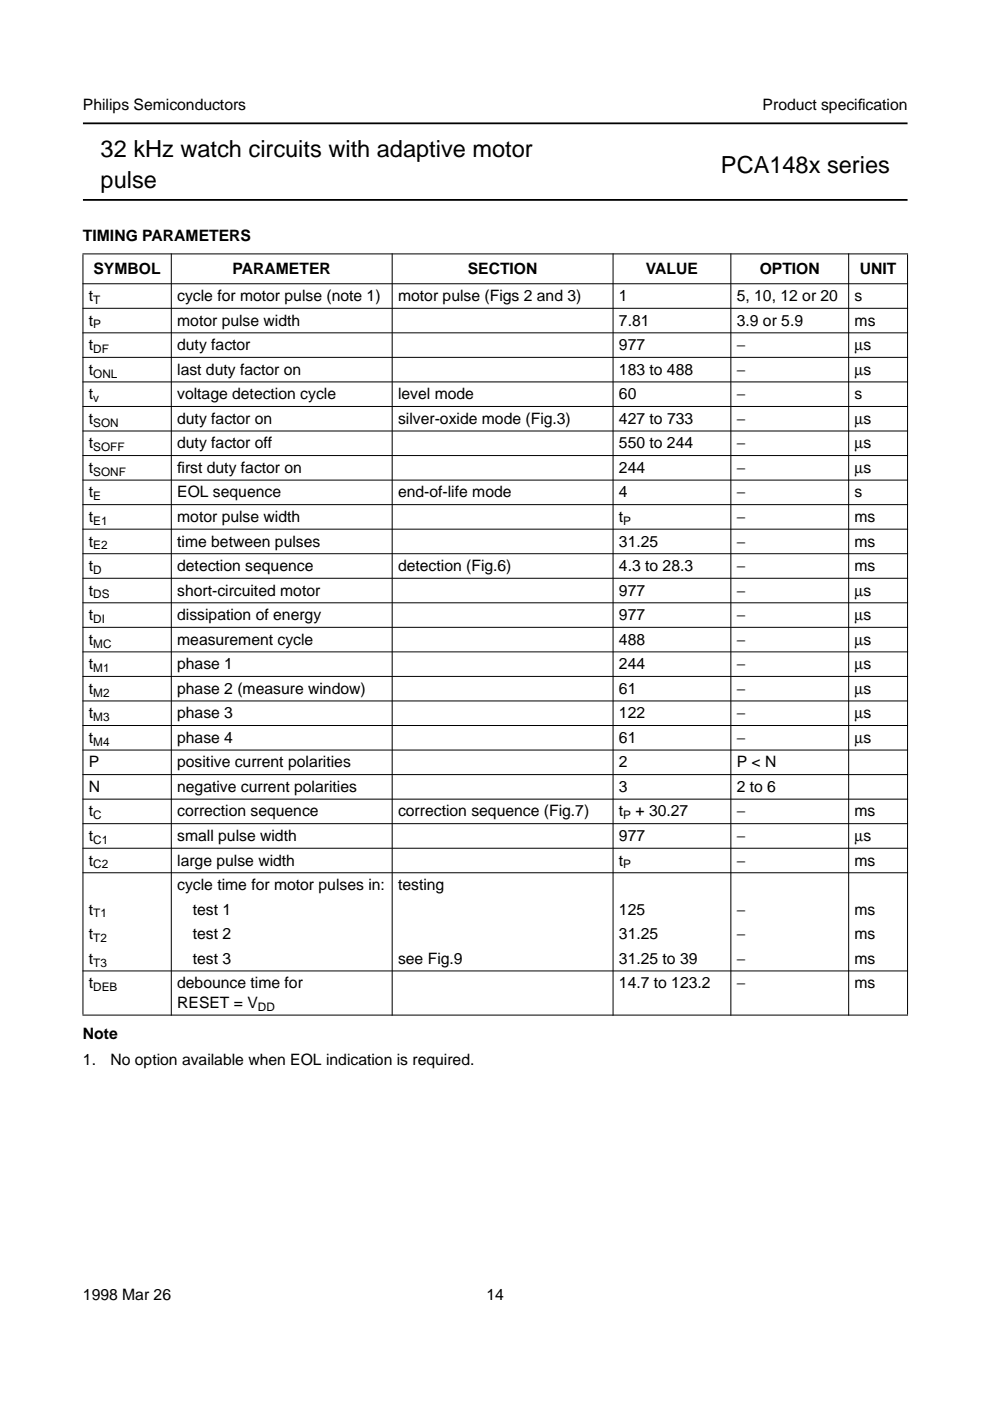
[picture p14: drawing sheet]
<svg xmlns="http://www.w3.org/2000/svg" width="210mm" height="297mm" viewBox="0 0 210 297" stroke-linecap="round" stroke-linejoin="round" font-family="sans-serif">
<defs><g id="words">
<g font-size="5">
<text x="21.3" y="33.3">32 kHz watch circuits with adaptive motor</text>
<text x="21.3" y="39.9">pulse</text>
<text x="152.9" y="36.6">PCA148x series</text>
</g>
<g font-size="3.3">
<text x="17.6" y="23.4">Philips Semiconductors</text>
<text x="161.7" y="23.4">Product specif</text>
<text x="181.9" y="23.4">ication</text>
<text x="17.6" y="51.1">TIMING PARAMETERS</text>
<text x="19.8" y="58.1">SYMBOL</text>
<text x="49.3" y="58.1">PARAMETER</text>
<text x="99.2" y="58.1">SECTION</text>
<text x="137" y="58.1">VALUE</text>
<text x="161.1" y="58.1">OPTION</text>
<text x="182.3" y="58.1">UNIT</text>
<text x="18.8" y="63.8">t</text>
<text x="37.6" y="63.8">cycle for motor pulse (note 1)</text>
<text x="84.4" y="63.8">motor pulse (Figs 2 and 3)</text>
<text x="131.2" y="63.8">1</text>
<text x="156.2" y="63.8">5, 10, 12 or 20</text>
<text x="181.2" y="63.8">s</text>
<text x="18.8" y="69">t</text>
<text x="37.6" y="69">motor pulse width</text>
<text x="131.2" y="69">7.81</text>
<text x="156.2" y="69">3.9 or 5.9</text>
<text x="181.2" y="69">ms</text>
<text x="18.8" y="74.2">t</text>
<text x="37.6" y="74.2">duty factor</text>
<text x="131.2" y="74.2">977</text>
<text x="156.2" y="74.2">−</text>
<text x="181.2" y="74.2">µs</text>
<text x="18.8" y="79.4">t</text>
<text x="37.6" y="79.5">last duty factor on</text>
<text x="131.2" y="79.5">183 to 488</text>
<text x="156.2" y="79.5">−</text>
<text x="181.2" y="79.5">µs</text>
<text x="18.8" y="84.7">t</text>
<text x="18.8" y="89.9">t</text>
<text x="37.6" y="84.7">voltage detection cycle</text>
<text x="37.6" y="89.9">duty factor on</text>
<text x="84.4" y="84.7">level mode</text>
<text x="84.4" y="89.9">silver-oxide mode (Fig.3)</text>
<text x="131.2" y="84.7">60</text>
<text x="131.2" y="89.9">427 to 733</text>
<text x="156.2" y="84.7">−</text>
<text x="156.2" y="89.9">−</text>
<text x="181.2" y="84.7">s</text>
<text x="181.2" y="89.9">µs</text>
<text x="18.8" y="95.1">t</text>
<text x="37.6" y="95.1">duty factor off</text>
<text x="131.2" y="95.1">550 to 244</text>
<text x="156.2" y="95.1">−</text>
<text x="181.2" y="95.1">µs</text>
<text x="18.8" y="100.3">t</text>
<text x="37.6" y="100.3">f</text>
<text x="37.6" y="100.3">irst duty factor on</text>
<text x="131.2" y="100.3">244</text>
<text x="156.2" y="100.3">−</text>
<text x="181.2" y="100.3">µs</text>
<text x="18.8" y="105.5">t</text>
<text x="37.6" y="105.5">EOL sequence</text>
<text x="84.4" y="105.5">end-of-life mode</text>
<text x="131.2" y="105.5">4</text>
<text x="156.2" y="105.5">−</text>
<text x="181.2" y="105.5">s</text>
<text x="18.8" y="110.7">t</text>
<text x="37.6" y="110.7">motor pulse width</text>
<text x="131.2" y="110.7">t</text>
<text x="156.2" y="110.7">−</text>
<text x="181.2" y="110.7">ms</text>
<text x="18.8" y="115.9">t</text>
<text x="37.6" y="115.9">time between pulses</text>
<text x="131.2" y="115.9">31.25</text>
<text x="156.2" y="115.9">−</text>
<text x="181.2" y="115.9">ms</text>
<text x="18.8" y="121.1">t</text>
<text x="37.6" y="121.1">detection sequence</text>
<text x="84.4" y="121.1">detection (Fig.6)</text>
<text x="131.2" y="121.1">4.3 to 28.3</text>
<text x="156.2" y="121.1">−</text>
<text x="181.2" y="121.1">ms</text>
<text x="18.8" y="126.3">t</text>
<text x="18.8" y="131.5">t</text>
<text x="37.6" y="126.3">short-circuited motor</text>
<text x="37.6" y="131.5">dissipation of energy</text>
<text x="131.2" y="126.3">977</text>
<text x="131.2" y="131.5">977</text>
<text x="156.2" y="126.3">−</text>
<text x="156.2" y="131.5">−</text>
<text x="181.2" y="126.3">µs</text>
<text x="181.2" y="131.5">µs</text>
<text x="18.8" y="136.7">t</text>
<text x="37.6" y="136.7">measurement cycle</text>
<text x="131.2" y="136.7">488</text>
<text x="156.2" y="136.7">−</text>
<text x="181.2" y="136.7">µs</text>
<text x="18.8" y="141.9">t</text>
<text x="37.6" y="141.9">phase 1</text>
<text x="131.2" y="141.9">244</text>
<text x="156.2" y="141.9">−</text>
<text x="181.2" y="141.9">µs</text>
<text x="18.8" y="147.1">t</text>
<text x="37.6" y="147.1">phase 2 (measure window)</text>
<text x="131.2" y="147.1">61</text>
<text x="156.2" y="147.1">−</text>
<text x="181.2" y="147.1">µs</text>
<text x="18.8" y="152.3">t</text>
<text x="37.6" y="152.3">phase 3</text>
<text x="131.2" y="152.3">122</text>
<text x="156.2" y="152.3">−</text>
<text x="181.2" y="152.3">µs</text>
<text x="18.8" y="157.5">t</text>
<text x="37.6" y="157.5">phase 4</text>
<text x="131.2" y="157.5">61</text>
<text x="156.2" y="157.5">−</text>
<text x="181.2" y="157.5">µs</text>
<text x="18.8" y="162.7">P</text>
<text x="18.8" y="167.9">N</text>
<text x="37.6" y="162.7">positive current polarities</text>
<text x="37.6" y="167.9">negative current polarities</text>
<text x="131.2" y="162.7">2</text>
<text x="131.2" y="167.9">3</text>
<text x="156.2" y="162.7">P &lt; N</text>
<text x="156.2" y="167.9">2 to 6</text>
<text x="18.8" y="173.1">t</text>
<text x="37.6" y="173.1">correction sequence</text>
<text x="84.4" y="173.1">correction sequence (Fig.7)</text>
<text x="131.2" y="173.1">t</text>
<text x="134.7" y="173.1">+ 30.27</text>
<text x="156.2" y="173.1">−</text>
<text x="181.2" y="173.1">ms</text>
<text x="18.8" y="178.3">t</text>
<text x="37.6" y="178.3">small pulse width</text>
<text x="131.2" y="178.3">977</text>
<text x="156.2" y="178.3">−</text>
<text x="181.2" y="178.3">µs</text>
<text x="18.8" y="183.5">t</text>
<text x="37.6" y="183.5">large pulse width</text>
<text x="131.2" y="183.5">t</text>
<text x="156.2" y="183.5">−</text>
<text x="181.2" y="183.5">ms</text>
<text x="37.6" y="188.7">cycle time for motor pulses in:</text>
<text x="84.4" y="188.7">testing</text>
<text x="18.8" y="193.9">t</text>
<text x="40.9" y="193.9">test 1</text>
<text x="131.2" y="193.9">125</text>
<text x="156.2" y="193.9">−</text>
<text x="181.2" y="193.9">ms</text>
<text x="18.8" y="199.1">t</text>
<text x="40.9" y="199.1">test 2</text>
<text x="131.2" y="199.1">31.25</text>
<text x="156.2" y="199.1">−</text>
<text x="181.2" y="199.1">ms</text>
<text x="18.8" y="204.3">t</text>
<text x="18.8" y="209.5">t</text>
<text x="37.6" y="209.5">debounce time for</text>
<text x="40.9" y="204.3">test 3</text>
<text x="84.4" y="204.3">see Fig.9</text>
<text x="131.2" y="209.5">14.7 to 123.2</text>
<text x="131.2" y="204.3">31.25 to 39</text>
<text x="156.2" y="204.3">−</text>
<text x="156.2" y="209.5">−</text>
<text x="181.2" y="204.3">ms</text>
<text x="181.2" y="209.5">ms</text>
<text x="37.6" y="213.7">RESET = V</text>
<text x="17.6" y="220.4">Note</text>
<text x="17.6" y="225.8">1.</text>
<text x="23.4" y="225.8">No option available when EOL indication is required.</text>
<text x="17.6" y="275.6">1998 Mar 26</text>
<text x="103.2" y="275.6">14</text>
</g>
<g font-size="2.5">
<text x="19.8" y="64.4">T</text>
<text x="19.8" y="69.6">P</text>
<text x="19.8" y="74.8">DF</text>
<text x="19.8" y="80">ONL</text>
<text x="19.8" y="85.3">v</text>
<text x="19.8" y="90.5">SON</text>
<text x="19.8" y="95.7">SOFF</text>
<text x="19.8" y="100.9">SONF</text>
<text x="19.8" y="106.1">E</text>
<text x="19.8" y="111.3">E1</text>
<text x="132.2" y="111.3">P</text>
<text x="19.8" y="116.5">E2</text>
<text x="19.8" y="121.7">D</text>
<text x="19.8" y="126.9">DS</text>
<text x="19.8" y="132.1">DI</text>
<text x="19.8" y="137.3">MC</text>
<text x="19.8" y="142.5">M1</text>
<text x="19.8" y="147.7">M2</text>
<text x="19.8" y="152.9">M3</text>
<text x="19.8" y="158.1">M4</text>
<text x="19.8" y="173.7">C</text>
<text x="132.2" y="173.7">P</text>
<text x="19.8" y="178.9">C1</text>
<text x="19.8" y="184.1">C2</text>
<text x="132.2" y="184.1">P</text>
<text x="19.8" y="194.5">T1</text>
<text x="19.8" y="199.7">T2</text>
<text x="19.8" y="204.9">T3</text>
<text x="19.8" y="210.1">DEB</text>
<text x="54.7" y="214.3">DD</text>
</g>
</g></defs>
<path d="M17.6 26.2h174.8M17.6 42.4h174.8" fill="none" stroke="#000" stroke-width=".38"/>
<g fill="#000" stroke="#000" stroke-width=".21">
<path d="M17.5 53.8h175zM17.5 60.2h175zM17.5 65.4h175zM17.5 70.6h175zM17.5 75.8h175zM17.5 81h175zM17.5 86.2h175zM17.5 91.4h175zM17.5 96.6h175zM17.5 101.8h175zM17.5 107h175zM17.5 112.2h175z"/>
<path d="M17.5 117.4h175zM17.5 122.6h175zM17.5 127.8h175zM17.5 133h175zM17.5 138.2h175zM17.5 143.4h175zM17.5 148.6h175zM17.5 153.8h175zM17.5 159h175zM17.5 164.2h175zM17.5 169.4h175zM17.5 174.6h175z"/>
<path d="M17.5 179.8h175zM17.5 185h175zM17.6 53.9v161.2zM36.3 53.7v161.6zM83.2 53.7v161.6zM130 53.7v161.6zM155 53.7v161.6zM179.9 53.7v161.6zM192.4 53.9v161.2zM17.5 205.9h175zM17.5 215.2h175z"/>
</g>
<use href="#words"/>
</svg>
